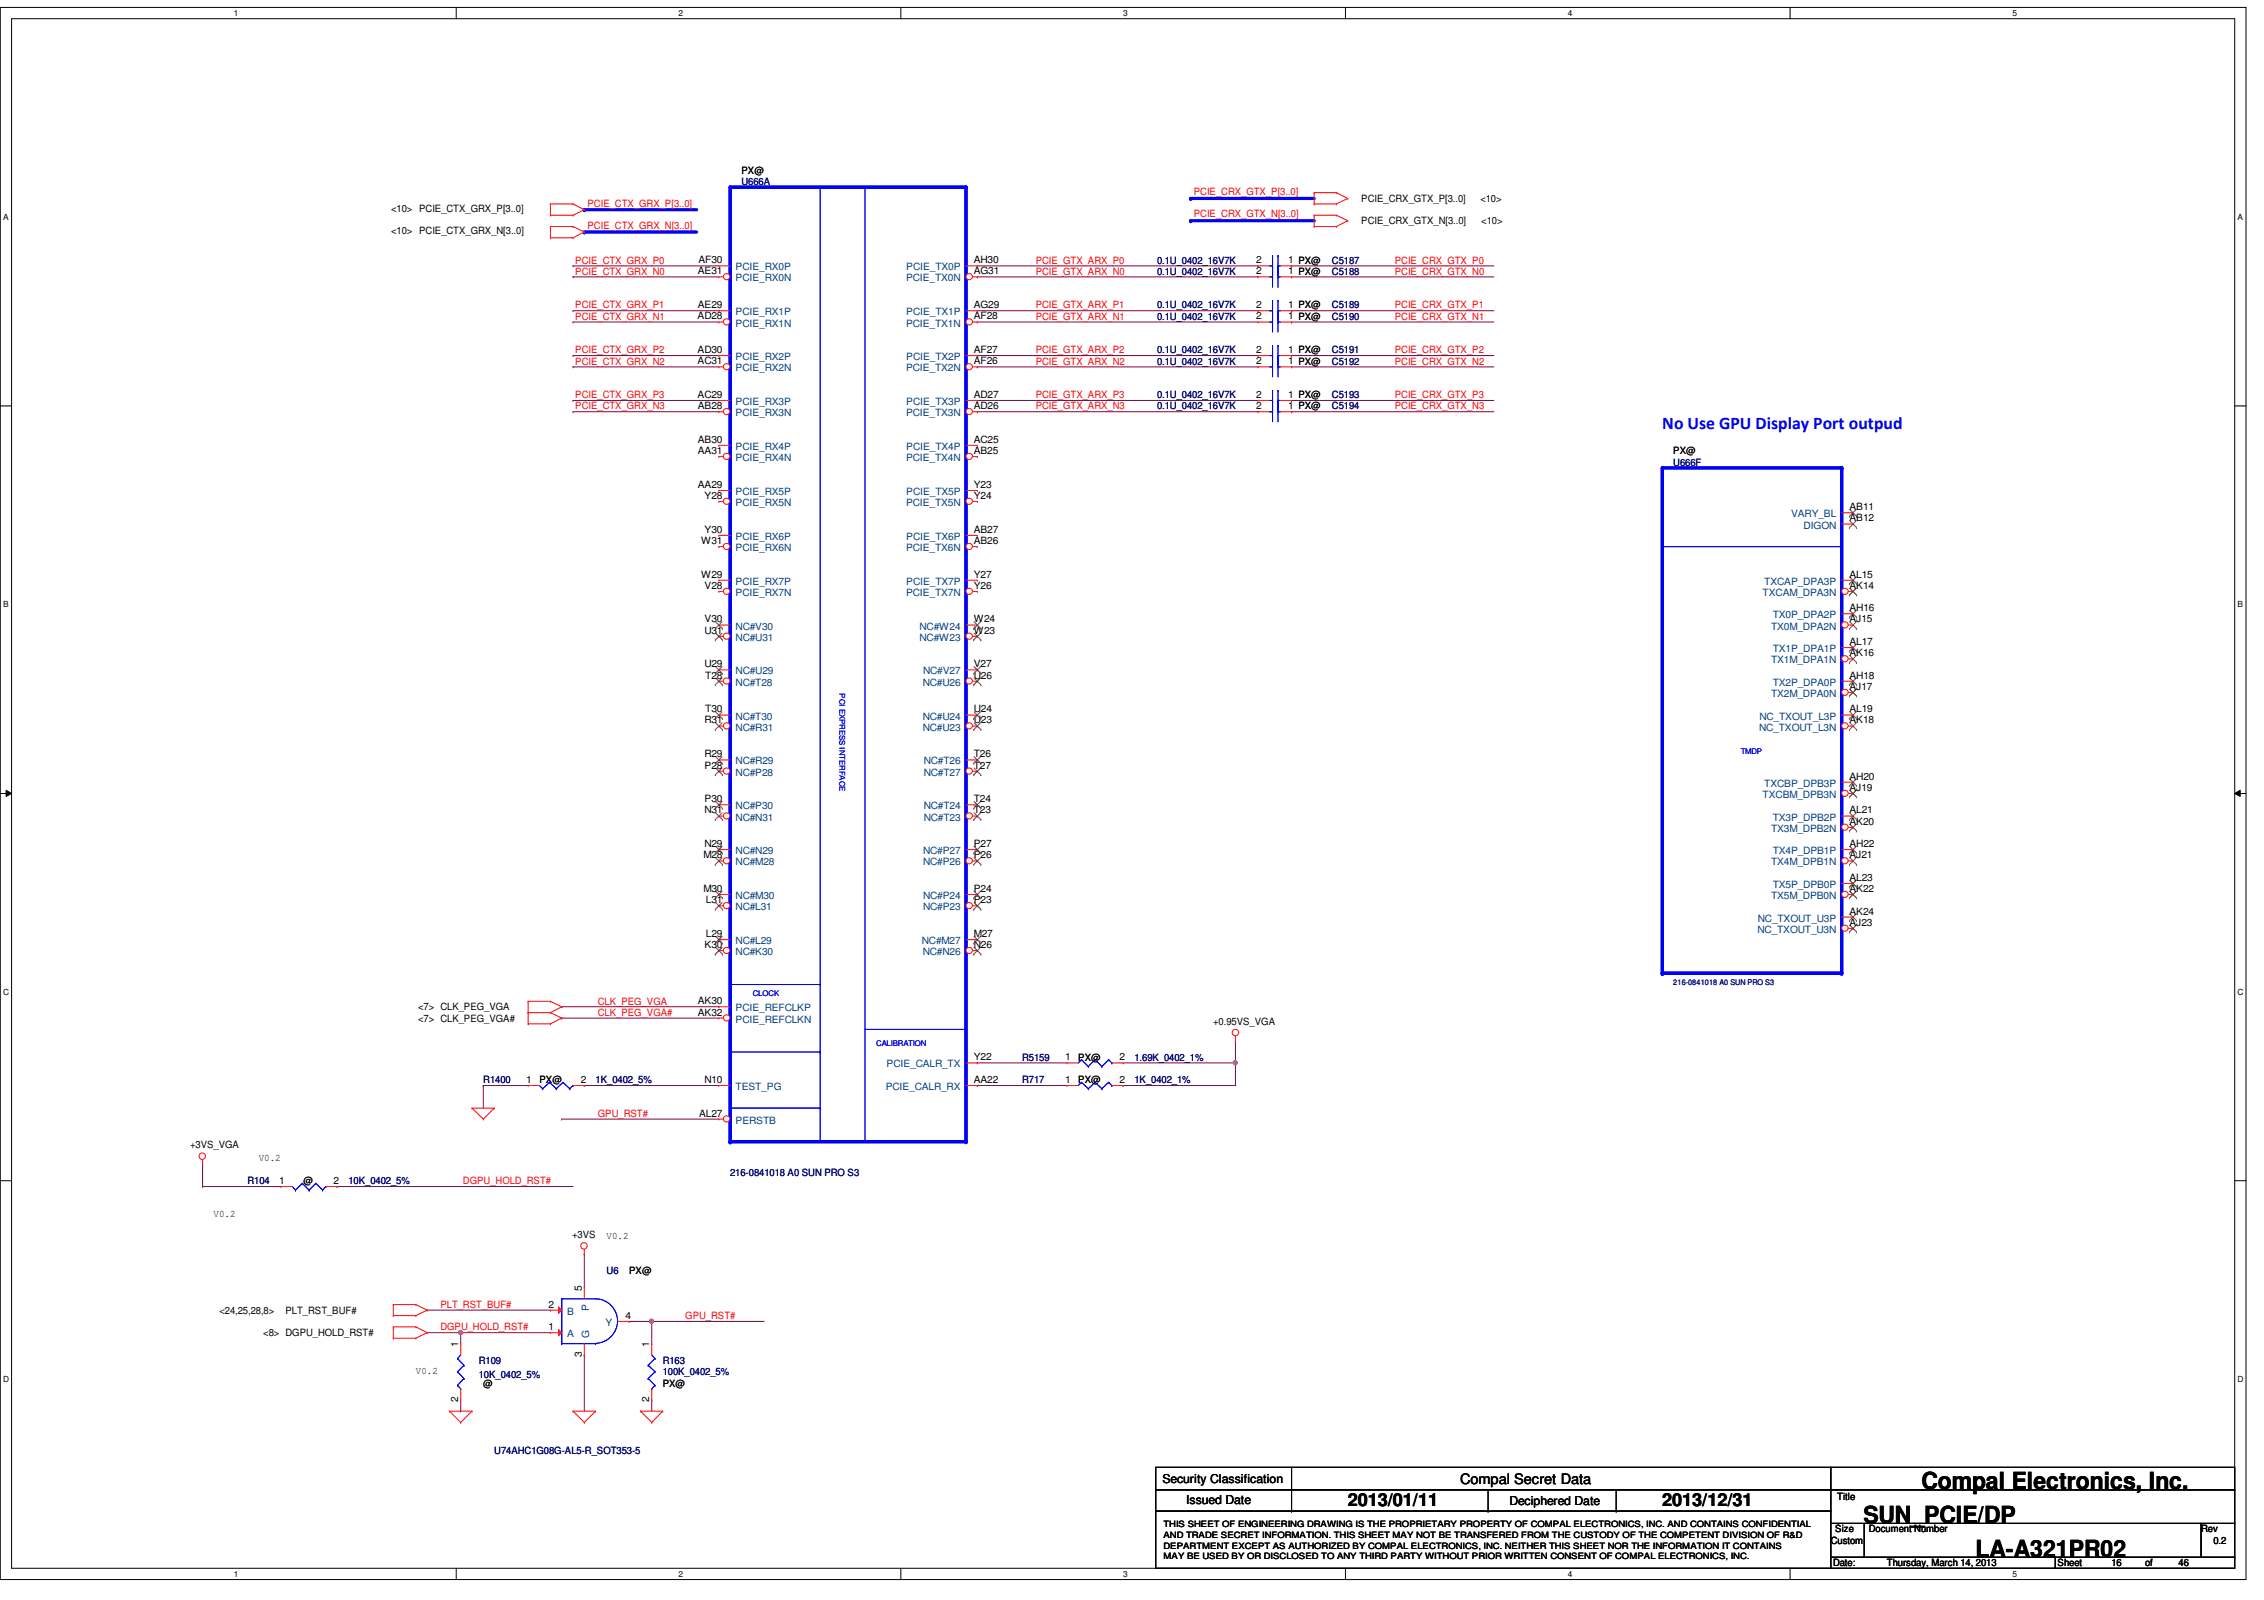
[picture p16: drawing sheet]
<svg xmlns="http://www.w3.org/2000/svg" width="297mm" height="210mm" viewBox="0 0 297 210" stroke-linecap="round" stroke-linejoin="round" font-family="sans-serif">
<defs><g id="words">
<g font-size="3.1">
<text x="252.1" y="195.4">Compal Electronics, Inc.</text>
<text x="244.5" y="199.8">SUN_PCIE/DP</text>
<text x="259.2" y="204.2">LA-A321PR02</text>
</g>
<text font-size="2.3" fill="#00f" x="218.1" y="56.2">No Use GPU Display Port outpud</text>
<g font-size="2.3">
<text x="176.8" y="197.6">2013/01/11</text>
<text x="218.1" y="197.6">2013/12/31</text>
</g>
<text font-size="1.9" x="191.6" y="194.6">Compal Secret Data</text>
<g font-size="1.6">
<text x="152.5" y="194.5">Security Classification</text>
<text x="155.6" y="197.3">Issued Date</text>
<text x="198" y="197.5">Deciphered Date</text>
</g>
<g font-size="1.3">
<text x="97.3" y="22.8">PX@</text>
<text x="51.3" y="27.8">&lt;10&gt; PCIE_CTX_GRX_P[3..0]</text>
<text x="178.6" y="26.5">PCIE_CRX_GTX_P[3..0]</text>
<text x="178.6" y="29.4">PCIE_CRX_GTX_N[3..0]</text>
<text x="194.2" y="26.5">&lt;10&gt;</text>
<text x="194.3" y="29.4">&lt;10&gt;</text>
<text x="51.3" y="30.7">&lt;10&gt; PCIE_CTX_GRX_N[3..0]</text>
<text x="91.6" y="36">AE31</text>
<text x="91.6" y="34.5">AF30</text>
<text x="127.8" y="36">AG31</text>
<text x="127.8" y="34.5">AH30</text>
<text x="164.8" y="34.5">2</text>
<text x="164.8" y="36">2</text>
<text x="169" y="34.5">1 PX@</text>
<text x="169" y="36">1 PX@</text>
<text x="91.5" y="41.9">AD28</text>
<text x="91.6" y="40.4">AE29</text>
<text x="127.8" y="41.9">AF28</text>
<text x="127.8" y="40.4">AG29</text>
<text x="164.8" y="41.9">2</text>
<text x="164.8" y="40.4">2</text>
<text x="169" y="41.9">1 PX@</text>
<text x="169" y="40.4">1 PX@</text>
<text x="91.5" y="47.8">AC31</text>
<text x="91.5" y="46.3">AD30</text>
<text x="127.8" y="47.8">AF26</text>
<text x="127.8" y="46.3">AF27</text>
<text x="164.8" y="46.3">2</text>
<text x="164.8" y="47.8">2</text>
<text x="169" y="46.3">1 PX@</text>
<text x="169" y="47.8">1 PX@</text>
<text x="91.5" y="52.2">AC29</text>
<text x="91.6" y="53.7">AB28</text>
<text x="127.8" y="53.7">AD26</text>
<text x="127.8" y="52.2">AD27</text>
<text x="164.8" y="53.7">2</text>
<text x="164.8" y="52.2">2</text>
<text x="169" y="53.7">1 PX@</text>
<text x="169" y="52.2">1 PX@</text>
<text x="91.6" y="59.6">AA31</text>
<text x="91.6" y="58.1">AB30</text>
<text x="127.8" y="59.6">AB25</text>
<text x="127.8" y="58.1">AC25</text>
<text x="219.5" y="59.6">PX@</text>
<text x="91.6" y="64">AA29</text>
<text x="92.5" y="65.4">Y28</text>
<text x="127.8" y="65.4">Y24</text>
<text x="127.8" y="64">Y23</text>
<text x="92" y="71.4">W31</text>
<text x="92.5" y="69.9">Y30</text>
<text x="127.8" y="71.4">AB26</text>
<text x="127.8" y="69.9">AB27</text>
<text x="242.7" y="68.4">AB12</text>
<text x="242.7" y="66.9">AB11</text>
<text x="92" y="75.8">W29</text>
<text x="92.5" y="77.3">V28</text>
<text x="127.8" y="77.3">Y26</text>
<text x="127.8" y="75.8">Y27</text>
<text x="242.7" y="77.3">AK14</text>
<text x="242.7" y="75.8">AL15</text>
<text x="92.4" y="83.1">U31</text>
<text x="92.5" y="81.7">V30</text>
<text x="127.8" y="83.1">W23</text>
<text x="127.8" y="81.7">W24</text>
<text x="242.7" y="81.7">AJ15</text>
<text x="242.7" y="80.2">AH16</text>
<text x="92.4" y="87.5">U29</text>
<text x="92.5" y="89">T28</text>
<text x="127.8" y="89">U26</text>
<text x="127.8" y="87.5">V27</text>
<text x="242.7" y="86.1">AK16</text>
<text x="242.7" y="84.6">AL17</text>
<text x="242.7" y="89">AH18</text>
<text x="92.4" y="94.9">R31</text>
<text x="92.5" y="93.5">T30</text>
<text x="127.8" y="94.9">U23</text>
<text x="127.8" y="93.5">U24</text>
<text x="242.7" y="90.5">AJ17</text>
<text x="242.7" y="94.9">AK18</text>
<text x="242.7" y="93.5">AL19</text>
<text x="92.4" y="99.4">R29</text>
<text x="92.5" y="100.8">P28</text>
<text x="127.8" y="100.8">T27</text>
<text x="127.8" y="99.4">T26</text>
<text x="92.4" y="106.7">N31</text>
<text x="92.5" y="105.2">P30</text>
<text x="127.8" y="106.7">T23</text>
<text x="127.8" y="105.2">T24</text>
<text x="242.7" y="103.8">AJ19</text>
<text x="242.7" y="102.3">AH20</text>
<text x="242.7" y="106.7">AL21</text>
<text x="92.3" y="112.6">M28</text>
<text x="92.4" y="111.1">N29</text>
<text x="127.8" y="112.6">P26</text>
<text x="127.8" y="111.1">P27</text>
<text x="242.7" y="108.2">AK20</text>
<text x="242.7" y="112.6">AJ21</text>
<text x="242.7" y="111.1">AH22</text>
<text x="92.3" y="117">M30</text>
<text x="92.6" y="118.5">L31</text>
<text x="127.8" y="118.5">P23</text>
<text x="127.8" y="117">P24</text>
<text x="242.7" y="117">AK22</text>
<text x="242.7" y="115.6">AL23</text>
<text x="242.7" y="120">AK24</text>
<text x="92.5" y="124.4">K30</text>
<text x="92.6" y="122.9">L29</text>
<text x="127.8" y="124.4">N26</text>
<text x="127.8" y="122.9">M27</text>
<text x="242.7" y="121.5">AJ23</text>
<text x="91.6" y="131.7">AK30</text>
<text x="54.9" y="132.5">&lt;7&gt; CLK_PEG_VGA</text>
<text x="54.9" y="134">&lt;7&gt; CLK_PEG_VGA#</text>
<text x="91.6" y="133.2">AK32</text>
<text x="159.2" y="134.5">+0.95VS_VGA</text>
<text x="69" y="142.1">1</text>
<text x="70.8" y="142.1">PX@</text>
<text x="76.2" y="142.1">2</text>
<text x="92.4" y="142.1">N10</text>
<text x="127.8" y="142.1">AA22</text>
<text x="127.8" y="139.1">Y22</text>
<text x="139.7" y="142.1">1</text>
<text x="139.7" y="139.1">1</text>
<text x="141.5" y="142.1">PX@</text>
<text x="141.5" y="139.2">PX@</text>
<text x="146.9" y="142.1">2</text>
<text x="146.9" y="139.1">2</text>
<text x="91.7" y="146.5">AL27</text>
<text x="24.9" y="150.7">+3VS_VGA</text>
<text x="33.9" y="152.3">V0.2</text>
<text x="36.6" y="155.3">1</text>
<text x="39.8" y="155.4">@</text>
<text x="43.8" y="155.3">2</text>
<text x="28" y="159.7">V0.2</text>
<text x="75.1" y="162.4">+3VS</text>
<text x="79.6" y="162.6">V0.2</text>
<text x="82.5" y="167.2">PX@</text>
<text x="28.8" y="172.3">&lt;24,25,28,8&gt;</text>
<text x="37.5" y="172.3">PLT_RST_BUF#</text>
<text x="72" y="171.5">2</text>
<text x="76.3" y="169.4" transform="rotate(-90 76.3 169.4)">5</text>
<text x="82.1" y="173">4</text>
<text x="34.5" y="175.3">&lt;8&gt; DGPU_HOLD_RST#</text>
<text x="60.1" y="176.7" transform="rotate(-90 60.1 176.7)">1</text>
<text x="72" y="174.5">1</text>
<text x="76.3" y="178.1" transform="rotate(-90 76.3 178.1)">3</text>
<text x="85.2" y="176.7" transform="rotate(-90 85.2 176.7)">1</text>
<text x="54.6" y="180.3">V0.2</text>
<text x="60.1" y="184" transform="rotate(-90 60.1 184)">2</text>
<text x="63.4" y="181.9">@</text>
<text x="85.2" y="184" transform="rotate(-90 85.2 184)">2</text>
<text x="86.9" y="181.9">PX@</text>
<text x="241" y="196.8">Title</text>
<text x="240.2" y="202.5">Custom</text>
<text x="240.8" y="201">Size</text>
<text x="245.2" y="201">Document Number</text>
<text x="288.8" y="201">Rev</text>
<text x="290.4" y="202.5">0.2</text>
<text x="240.5" y="205.5">Date:</text>
<text x="247.6" y="205.5">Thursday, March 14, 2013</text>
<text x="270" y="205.5">Sheet</text>
<text x="277" y="205.5">16</text>
<text x="281.4" y="205.5">of</text>
<text x="285.8" y="205.5">46</text>
</g>
<g font-size="1.3" fill="#f00">
<text x="77.1" y="27.1">PCIE_CTX_GRX_P[3..0]</text>
<text x="156.6" y="25.6">PCIE_CRX_GTX_P[3..0]</text>
<text x="156.6" y="28.5">PCIE_CRX_GTX_N[3..0]</text>
<text x="75.5" y="34.6">PCIE_CTX_GRX_P0</text>
<text x="77.1" y="30">PCIE_CTX_GRX_N[3..0]</text>
<text x="135.9" y="34.6">PCIE_GTX_ARX_P0</text>
<text x="183" y="34.6">PCIE_CRX_GTX_P0</text>
<text x="75.5" y="36">PCIE_CTX_GRX_N0</text>
<text x="75.5" y="42">PCIE_CTX_GRX_N1</text>
<text x="75.5" y="40.5">PCIE_CTX_GRX_P1</text>
<text x="135.9" y="42">PCIE_GTX_ARX_N1</text>
<text x="135.9" y="40.5">PCIE_GTX_ARX_P1</text>
<text x="135.9" y="36">PCIE_GTX_ARX_N0</text>
<text x="183" y="42">PCIE_CRX_GTX_N1</text>
<text x="183" y="40.5">PCIE_CRX_GTX_P1</text>
<text x="183" y="36">PCIE_CRX_GTX_N0</text>
<text x="75.5" y="46.4">PCIE_CTX_GRX_P2</text>
<text x="75.5" y="47.8">PCIE_CTX_GRX_N2</text>
<text x="135.9" y="47.8">PCIE_GTX_ARX_N2</text>
<text x="135.9" y="46.4">PCIE_GTX_ARX_P2</text>
<text x="183" y="46.4">PCIE_CRX_GTX_P2</text>
<text x="183" y="47.8">PCIE_CRX_GTX_N2</text>
<text x="75.5" y="52.2">PCIE_CTX_GRX_P3</text>
<text x="75.5" y="53.7">PCIE_CTX_GRX_N3</text>
<text x="135.9" y="53.7">PCIE_GTX_ARX_N3</text>
<text x="135.9" y="52.2">PCIE_GTX_ARX_P3</text>
<text x="183" y="53.7">PCIE_CRX_GTX_N3</text>
<text x="183" y="52.2">PCIE_CRX_GTX_P3</text>
<text x="78.4" y="131.8">CLK_PEG_VGA</text>
<text x="78.4" y="133.3">CLK_PEG_VGA#</text>
<text x="78.4" y="146.5">GPU_RST#</text>
<text x="60.7" y="155.4">DGPU_HOLD_RST#</text>
<text x="57.8" y="171.6">PLT_RST_BUF#</text>
<text x="89.9" y="173.1">GPU_RST#</text>
<text x="57.8" y="174.5">DGPU_HOLD_RST#</text>
</g>
<g font-size="1.3" fill="#000080">
<text x="97.3" y="24.3">U666A</text>
<text x="151.8" y="34.6">0.1U_0402_16V7K</text>
<text x="174.7" y="34.6">C5187</text>
<text x="151.8" y="42">0.1U_0402_16V7K</text>
<text x="151.8" y="36.1">0.1U_0402_16V7K</text>
<text x="151.8" y="40.5">0.1U_0402_16V7K</text>
<text x="174.7" y="42">C5190</text>
<text x="174.7" y="36.1">C5188</text>
<text x="174.7" y="40.5">C5189</text>
<text x="151.8" y="46.4">0.1U_0402_16V7K</text>
<text x="151.8" y="47.8">0.1U_0402_16V7K</text>
<text x="174.7" y="46.4">C5191</text>
<text x="174.7" y="47.8">C5192</text>
<text x="151.8" y="53.7">0.1U_0402_16V7K</text>
<text x="151.8" y="52.2">0.1U_0402_16V7K</text>
<text x="174.7" y="53.7">C5194</text>
<text x="174.7" y="52.2">C5193</text>
<text x="219.5" y="61.1">U666F</text>
<text x="63.4" y="142.1">R1400</text>
<text x="78.1" y="142.1">1K_0402_5%</text>
<text x="134.1" y="142.1">R717</text>
<text x="134.1" y="139.2">R5159</text>
<text x="148.8" y="142.1">1K_0402_1%</text>
<text x="148.8" y="139.2">1.69K_0402_1%</text>
<text x="32.5" y="155.4">R104</text>
<text x="45.7" y="155.4">10K_0402_5%</text>
<text x="95.8" y="154.2">216-0841018 A0 SUN PRO S3</text>
<text x="79.6" y="167.2">U6</text>
<text x="62.8" y="178.9">R109</text>
<text x="86.9" y="178.9">R163</text>
<text x="62.8" y="180.7">10K_0402_5%</text>
<text x="86.9" y="180.4">100K_0402_5%</text>
<text x="64.9" y="190.8">U74AHC1G08G-AL5-R_SOT353-5</text>
</g>
<g font-size="1.3" fill="#004080">
<text x="96.5" y="35.5">PCIE_RX0P</text>
<text x="118.9" y="35.5">PCIE_TX0P</text>
<text x="96.5" y="36.9">PCIE_RX0N</text>
<text x="96.5" y="41.4">PCIE_RX1P</text>
<text x="118.9" y="36.9">PCIE_TX0N</text>
<text x="118.9" y="41.4">PCIE_TX1P</text>
<text x="96.5" y="42.8">PCIE_RX1N</text>
<text x="96.5" y="47.2">PCIE_RX2P</text>
<text x="118.9" y="42.8">PCIE_TX1N</text>
<text x="118.9" y="47.2">PCIE_TX2P</text>
<text x="96.5" y="48.7">PCIE_RX2N</text>
<text x="96.5" y="53.1">PCIE_RX3P</text>
<text x="118.9" y="48.7">PCIE_TX2N</text>
<text x="118.9" y="53.1">PCIE_TX3P</text>
<text x="96.5" y="54.6">PCIE_RX3N</text>
<text x="96.5" y="59">PCIE_RX4P</text>
<text x="118.9" y="54.6">PCIE_TX3N</text>
<text x="118.9" y="59">PCIE_TX4P</text>
<text x="96.5" y="60.5">PCIE_RX4N</text>
<text x="96.5" y="64.9">PCIE_RX5P</text>
<text x="118.9" y="60.5">PCIE_TX4N</text>
<text x="118.9" y="64.9">PCIE_TX5P</text>
<text x="96.5" y="66.4">PCIE_RX5N</text>
<text x="96.5" y="70.8">PCIE_RX6P</text>
<text x="118.9" y="66.4">PCIE_TX5N</text>
<text x="118.9" y="70.8">PCIE_TX6P</text>
<text x="235" y="67.9">VARY_BL</text>
<text x="236.6" y="69.3">DIGON</text>
<text x="96.5" y="72.3">PCIE_RX6N</text>
<text x="96.5" y="76.7">PCIE_RX7P</text>
<text x="118.9" y="72.3">PCIE_TX6N</text>
<text x="118.9" y="76.7">PCIE_TX7P</text>
<text x="231.5" y="76.7">TXCAP_DPA3P</text>
<text x="96.5" y="78.2">PCIE_RX7N</text>
<text x="96.5" y="82.6">NC#V30</text>
<text x="118.9" y="78.2">PCIE_TX7N</text>
<text x="120.6" y="82.6">NC#W24</text>
<text x="231.3" y="78.2">TXCAM_DPA3N</text>
<text x="232.4" y="82.6">TX0M_DPA2N</text>
<text x="232.6" y="81.1">TX0P_DPA2P</text>
<text x="96.5" y="84.1">NC#U31</text>
<text x="96.5" y="90">NC#T28</text>
<text x="96.5" y="88.5">NC#U29</text>
<text x="120.6" y="84.1">NC#W23</text>
<text x="121.1" y="90">NC#U26</text>
<text x="121.1" y="88.5">NC#V27</text>
<text x="232.4" y="87">TX1M_DPA1N</text>
<text x="232.6" y="85.6">TX1P_DPA1P</text>
<text x="232.6" y="90">TX2P_DPA0P</text>
<text x="96.5" y="95.8">NC#R31</text>
<text x="96.5" y="94.4">NC#T30</text>
<text x="121.1" y="95.8">NC#U23</text>
<text x="121.1" y="94.4">NC#U24</text>
<text x="230.8" y="95.8">NC_TXOUT_L3N</text>
<text x="230.8" y="94.4">NC_TXOUT_L3P</text>
<text x="232.4" y="91.4">TX2M_DPA0N</text>
<text x="96.5" y="101.8">NC#P28</text>
<text x="96.5" y="100.3">NC#R29</text>
<text x="121.2" y="101.8">NC#T27</text>
<text x="121.2" y="100.3">NC#T26</text>
<text x="96.5" y="107.7">NC#N31</text>
<text x="96.5" y="106.2">NC#P30</text>
<text x="121.2" y="107.7">NC#T23</text>
<text x="121.2" y="106.2">NC#T24</text>
<text x="231.3" y="104.7">TXCBM_DPB3N</text>
<text x="231.5" y="103.2">TXCBP_DPB3P</text>
<text x="232.6" y="107.7">TX3P_DPB2P</text>
<text x="96.5" y="113.5">NC#M28</text>
<text x="96.5" y="112.1">NC#N29</text>
<text x="121.1" y="113.5">NC#P26</text>
<text x="121.1" y="112.1">NC#P27</text>
<text x="232.4" y="109.1">TX3M_DPB2N</text>
<text x="232.4" y="113.5">TX4M_DPB1N</text>
<text x="232.6" y="112.1">TX4P_DPB1P</text>
<text x="96.5" y="119.4">NC#L31</text>
<text x="96.5" y="117.9">NC#M30</text>
<text x="121.1" y="119.4">NC#P23</text>
<text x="121.1" y="117.9">NC#P24</text>
<text x="232.4" y="117.9">TX5M_DPB0N</text>
<text x="232.6" y="116.5">TX5P_DPB0P</text>
<text x="96.5" y="125.3">NC#K30</text>
<text x="96.5" y="123.9">NC#L29</text>
<text x="120.9" y="123.9">NC#M27</text>
<text x="121.1" y="125.3">NC#N26</text>
<text x="230.6" y="122.4">NC_TXOUT_U3N</text>
<text x="230.6" y="120.9">NC_TXOUT_U3P</text>
<text x="96.5" y="134.2">PCIE_REFCLKN</text>
<text x="96.5" y="132.7">PCIE_REFCLKP</text>
<text x="96.5" y="143">TEST_PG</text>
<text x="116.2" y="143">PCIE_CALR_RX</text>
<text x="116.3" y="140">PCIE_CALR_TX</text>
<text x="96.5" y="147.4">PERSTB</text>
<text x="74.4" y="172.5">B</text>
<text x="77.3" y="172" transform="rotate(-90 77.3 172)">P</text>
<text x="79.5" y="173.9">Y</text>
<text x="74.4" y="175.4">A</text>
<text x="77.3" y="175.6" transform="rotate(-90 77.3 175.6)">G</text>
</g>
<g font-size="1.1">
<text x="30.7" y="2.1">1</text>
<text x="89" y="2.1">2</text>
<text x="147.4" y="2.1">3</text>
<text x="205.7" y="2.1">4</text>
<text x="264" y="2.1">5</text>
<text x=".4" y="28.8">A</text>
<text x="293.6" y="28.8">A</text>
<text x=".4" y="79.6">B</text>
<text x="293.6" y="79.6">B</text>
<text x=".4" y="130.5">C</text>
<text x="293.6" y="130.5">C</text>
<text x=".4" y="181.3">D</text>
<text x="293.6" y="181.3">D</text>
<text x="152.7" y="203.2">DEPARTMENT EXCEPT AS AUTHORIZED BY COMPAL ELECTRONICS, INC. NEITHER THIS SHEET NOR THE INFORMATION IT CONTAINS</text>
<text x="152.7" y="201.8">AND TRADE SECRET INFORMATION. THIS SHEET MAY NOT BE TRANSFERED FROM THE CUSTODY OF THE COMPETENT DIVISION OF R&amp;D</text>
<text x="152.7" y="200.4">THIS SHEET OF ENGINEERING DRAWING IS THE PROPRIETARY PROPERTY OF COMPAL ELECTRONICS, INC. AND CONTAINS CONFIDENTIAL</text>
<text x="30.7" y="206.9">1</text>
<text x="89" y="206.9">2</text>
<text x="147.4" y="206.9">3</text>
<text x="152.6" y="204.6">MAY BE USED BY OR DISCLOSED TO ANY THIRD PARTY WITHOUT PRIOR WRITTEN CONSENT OF COMPAL ELECTRONICS, INC.</text>
<text x="205.7" y="206.9">4</text>
<text x="264" y="206.9">5</text>
</g>
<g font-size="1" fill="#00f">
<text x="110.1" y="91" transform="rotate(90 110.1 91)">PCI EXPRESS INTERFACE</text>
<text x="228.4" y="99">TMDP</text>
<text x="98.8" y="130.6">CLOCK</text>
<text x="115" y="137.2">CALIBRATION</text>
</g>
<text font-size="1" fill="#000080" x="219.5" y="129.3">216-0841018 A0 SUN PRO S3</text>
</g></defs>
<path d="M0 1h294.7v206.2h-294.7zM1.5 2.5h291.7v203.2h-291.7z" fill="none" stroke="#000" stroke-width=".13"/>
<g fill="#fff">
<path d="M30.7 1.1h.6v1.2h-.6z"/>
<path d="M30.7 205.9h.6v1.2h-.6z"/>
</g>
<path d="M59.9 1v1.5M59.9 205.7v1.5" fill="none" stroke="#000" stroke-width=".13"/>
<g fill="#fff">
<path d="M89 1.1h.6v1.2h-.6z"/>
<path d="M89 205.9h.6v1.2h-.6z"/>
</g>
<path d="M118.2 1v1.5M118.2 205.7v1.5" fill="none" stroke="#000" stroke-width=".13"/>
<g fill="#fff">
<path d="M147.4 1.1h.6v1.2h-.6z"/>
<path d="M147.4 205.9h.6v1.2h-.6z"/>
</g>
<path d="M176.5 1v1.5M176.5 205.7v1.5" fill="none" stroke="#000" stroke-width=".13"/>
<g fill="#fff">
<path d="M205.7 1.1h.6v1.2h-.6z"/>
<path d="M205.7 205.9h.6v1.2h-.6z"/>
</g>
<path d="M234.9 1v1.5M234.9 205.7v1.5" fill="none" stroke="#000" stroke-width=".13"/>
<g fill="#fff">
<path d="M264 1.1h.6v1.2h-.6z"/>
<path d="M264 205.9h.6v1.2h-.6z"/>
<path d="M.4 27.9h.7v1.1h-.7z"/>
<path d="M293.6 27.9h.7v1.1h-.7z"/>
<path d="M.4 78.7h.7v1.1h-.7z"/>
<path d="M293.6 78.7h.7v1.1h-.7z"/>
</g>
<path d="M0 53.3h1.5M293.2 53.3h1.5" fill="none" stroke="#000" stroke-width=".13"/>
<g fill="#fff">
<path d="M.4 129.5h.8v1.2h-.8z"/>
<path d="M293.6 129.5h.7v1.2h-.7z"/>
</g>
<path d="M0 104.1h1.5M.8 103.7l.7 .4-.7 .4zM293.2 104.1l.7-.4v.8zM293.2 104.1h1.5" fill="none" stroke="#000" stroke-width=".13"/>
<path d="M.8 103.7l.7 .4-.7 .4zM293.2 104.1l.7-.4v.8z" fill="#000"/>
<g fill="#fff">
<path d="M.4 180.3h.8v1.2h-.8z"/>
<path d="M293.6 180.3h.7v1.2h-.7z"/>
</g>
<path d="M0 154.9h1.5M293.2 154.9h1.5" fill="none" stroke="#000" stroke-width=".13"/>
<g fill="none" stroke="#800040" stroke-width=".13">
<path d="M73.7 132.1h.1M73.7 133.6h.1M73.7 132.1h20.6M73.7 133.6h20.6M128.2 139.4h.1M128.2 139.4h11.8M147.4 139.4h14.7M162.1 139.4h.1M162.1 139.4v3h-14.7M63.4 142.4h.1M63.4 142.4h5.9M63.4 142.4v3"/>
<path d="M73.7 146.8h.1M73.7 146.8h20.6M76.7 142.4h.1M76.7 142.4h17.6M128.2 142.4h.1M128.2 142.4h11.8M147.4 142.4h.1"/>
</g>
<circle cx="162.1" cy="139.4" r=".29" fill="#f0f"/>
<circle cx="162.1" cy="139.4" r=".29" fill="none" stroke="#f0f" stroke-width=".13"/>
<path d="M162.1 136.5h.1M162.1 136.5v2.9M76.7 164.5h.1M76.7 177.8h.1M76.7 164.5v4.4M76.7 177.8v7.3M82.5 173.4h.1M82.5 173.4h3M85.5 173.4h.1M85.5 173.4v2.9" fill="none" stroke="#800040" stroke-width=".13"/>
<circle cx="85.5" cy="173.3" r=".29" fill="#f0f"/>
<circle cx="85.5" cy="173.3" r=".29" fill="none" stroke="#f0f" stroke-width=".13"/>
<g fill="none" stroke="#800040" stroke-width=".13">
<path d="M128.2 36.3h.1M128.2 34.9h.1M128.2 36.3h36.9M128.2 34.9h36.9M128.2 42.2h.1M128.2 40.8h.1M128.2 54h.1M128.2 52.5h.1M128.2 48.1h.1M128.2 46.7h.1M128.2 42.2h36.9M128.2 40.8h36.9"/>
<path d="M128.2 54h36.9M128.2 52.5h36.9M128.2 48.1h36.9M128.2 46.7h36.9M85.5 173.4h.1M85.5 173.4h14.7M85.5 183.6h.1M85.5 183.6v1.5"/>
</g>
<path d="M76.7 27.5h14.7" fill="none" stroke="#00f" stroke-width=".42"/>
<circle cx="76.7" cy="27.5" r=".21" fill="#00f"/>
<path d="M75.2 36.3h.1M75.2 36.3h19.1" fill="none" stroke="#800040" stroke-width=".13"/>
<path d="M76.7 30.4h14.7" fill="none" stroke="#00f" stroke-width=".42"/>
<circle cx="76.7" cy="30.4" r=".21" fill="#00f"/>
<g fill="none" stroke="#800040" stroke-width=".13">
<path d="M75.2 34.9h.1M75.2 34.9h19.1M75.2 42.2h.1M75.2 46.7h.1M75.2 52.5h.1M75.2 54h.1M75.2 40.8h.1M75.2 48.1h.1M75.2 42.2h19.1M75.2 46.7h19.1M75.2 52.5h19.1M75.2 54h19.1"/>
<path d="M75.2 40.8h19.1M75.2 48.1h19.1"/>
</g>
<path d="M156.2 26h16.2" fill="none" stroke="#00f" stroke-width=".42"/>
<circle cx="156.2" cy="26" r=".21" fill="#00f"/>
<path d="M156.2 29h16.2" fill="none" stroke="#00f" stroke-width=".42"/>
<circle cx="156.2" cy="29" r=".21" fill="#00f"/>
<g fill="none" stroke="#800040" stroke-width=".13">
<path d="M169.5 34.9h.1M169.5 36.3h.1M169.5 34.9h26.5M169.5 36.3h26.5M169.5 42.2h.1M169.5 40.8h.1M169.5 54h.1M169.5 52.5h.1M169.5 46.7h.1M169.5 48.1h.1M169.5 42.2h26.5M169.5 40.8h26.5"/>
<path d="M169.5 54h26.5M169.5 52.5h26.5M169.5 46.7h26.5M169.5 48.1h26.5M56 171.9h.1M56 171.9h16.2M60.4 174.8h.1M60.4 174.8h11.8"/>
</g>
<circle cx="60.4" cy="174.8" r=".29" fill="#f0f"/>
<circle cx="60.4" cy="174.8" r=".29" fill="none" stroke="#f0f" stroke-width=".13"/>
<path d="M26.6 155.7h.1M26.6 152.7h.1M26.6 155.7h10.3M26.6 152.7v3M44.2 155.7h.1M44.2 155.7h31M56 174.8h.1M56 174.8h4.4M60.4 174.8h.1M60.4 174.8v1.5M60.4 185.1h.1M60.4 183.6v1.5" fill="none" stroke="#800040" stroke-width=".13"/>
<g fill="none" stroke="#f00" stroke-width=".13">
<path d="M72.2 28.2h.1M72.2 26.8h.1M72.2 31.2h.1M72.2 29.7h.1M72.2 26.8h3M72.2 28.2h3M72.2 26.8v1.4M72.2 29.7v1.5M72.2 29.7h3M72.2 31.2h3M75.2 26.8h.1M75.2 28.2h.1"/>
<path d="M75.2 29.7h.1M75.2 31.2h.1M75.2 26.8l1.5 .7M75.2 29.7l1.5 .7M76.7 27.5h.1M76.7 30.4h.1M76.7 27.5l-1.5 .7M76.7 30.4l-1.5 .8M165.1 34.9h.1M165.1 36.3h.1M165.1 34.9h1.4M165.1 36.3h1.4"/>
<path d="M168 34.9h1.5M168 36.3h1.5M169.5 34.9h.1M169.5 36.3h.1M172.4 26.8h.1M172.4 25.3h.1M172.4 29.7h.1M172.4 28.2h.1M172.4 26.8h2.9M172.4 28.2h2.9M172.4 29.7h2.9M172.4 25.3h2.9"/>
<path d="M172.4 25.3v1.5M172.4 28.2v1.5M175.3 25.3h.1M175.3 26.8h.1M175.3 28.2h.1M175.3 29.7h.1M175.3 25.3l1.5 .7M175.3 28.2l1.5 .8M176.8 26h.1M176.8 29h.1M176.8 26l-1.5 .8M176.8 29l-1.5 .7"/>
<path d="M165.1 42.2h.1M165.1 46.7h.1M165.1 48.1h.1M165.1 54h.1M165.1 52.5h.1M165.1 42.2h1.4M165.1 46.7h1.4M165.1 48.1h1.4M165.1 54h1.4M165.1 52.5h1.4M168 42.2h1.5M168 46.7h1.5"/>
<path d="M168 48.1h1.5M168 54h1.5M168 52.5h1.5M169.5 42.2h.1M169.5 46.7h.1M169.5 48.1h.1M169.5 54h.1M169.5 52.5h.1M69.3 132.8h.1M69.3 131.4h.1M69.3 134.3h.1M69.3 131.4h2.9"/>
<path d="M69.3 132.8h2.9M69.3 131.4v2.9M69.3 134.3h2.9M72.2 131.4h.1M72.2 132.8h.1M72.2 134.3h.1M72.2 131.4l1.5 .7M72.2 132.8l1.5 .8M73.7 132.1h.1M73.7 133.6h.1M73.7 132.1l-1.5 .7M73.7 133.6l-1.5 .7"/>
<path d="M162.1 136.5h.1M162.1 135.9v.6M26.6 152.7h.1M26.6 152.1v.6M61.9 145.4h.1M61.9 145.4h3M61.9 145.4l1.5 1.4M63.4 146.8h.1M64.9 145.4h.1M64.9 145.4l-1.5 1.4M69.3 142.4h.1M69.3 142.4h1.5"/>
<path d="M75.2 142.4h1.5M76.7 142.4h.1M140 142.4h.1M140 142.4h1.5M145.9 142.4h1.5M147.4 142.4h.1M51.6 171.2h.1M51.6 172.6h.1M51.6 174.1h.1M51.6 175.6h.1M51.6 172.6h3M51.6 171.2h3"/>
<path d="M51.6 171.2v1.4M51.6 174.1v1.5M51.6 175.6h3M51.6 174.1h3M54.6 172.6h.1M54.6 171.2h.1M54.6 175.6h.1M54.6 174.1h.1M54.6 171.2l1.4 .7M54.6 174.1l1.4 .7M56 171.9h.1M56 174.8h.1"/>
<path d="M56 171.9l-1.4 .7M56 174.8l-1.4 .8M60.4 176.3h.1M60.4 176.3v1.5M76.7 164.5h.1M76.7 163.9v.6M85.5 176.3h.1M85.5 176.3v1.5M59 185.1h.1M59 185.1h2.9M59 185.1l1.4 1.5M60.4 186.6h.1"/>
<path d="M60.4 183.6h.1M60.4 182.2v1.4M61.9 185.1h.1M61.9 185.1l-1.5 1.5M75.2 185.1h.1M75.2 185.1h2.9M75.2 185.1l1.5 1.5M76.7 186.6h.1M78.1 185.1h.1M78.1 185.1l-1.4 1.5M84 185.1h.1M84 185.1h2.9"/>
<path d="M84 185.1l1.5 1.5M85.5 186.6h.1M85.5 183.6h.1M85.5 182.2v1.4M86.9 185.1h.1M86.9 185.1l-1.4 1.5"/>
<circle cx="162.1" cy="135.5" r=".43"/>
<circle cx="26.5" cy="151.7" r=".43"/>
<circle cx="76.6" cy="163.4" r=".43"/>
</g>
<g fill="none" stroke="#000" stroke-width=".13">
<path d="M151.6 192.5h88.6v3h-88.6zM151.6 195.5h88.6v2.7h-88.6zM151.6 198.2h88.6v7.5h-88.6zM169.5 195.5h.1M169.5 198.2h.1M169.5 192.5v5.7M195.2 198.2h.1M195.2 195.5v2.7M212 198.2h.1M212 195.5v2.7M240.2 192.5h53v3h-53zM240.2 195.5h53v4.4h-53z"/>
<path d="M240.2 199.9h4.4v4.4h-4.4zM244.6 199.9h44.2v4.4h-44.2zM288.8 199.9h4.4v4.4h-4.4zM240.2 204.3h29.5v1.4h-29.5zM269.7 204.3h23.5v1.4h-23.5z"/>
</g>
<g fill="none" stroke="#00f" stroke-width=".13">
<path d="M166.5 34.9h.5M166.5 36.3h.5M167 33.5h.1M167 34.9h.1M167 35h.1M167 36.3h.1M167 33.5v4.2M167.7 34.9h.1M167.7 33.5h.1M167.7 36.3h.1M167.7 35h.1M167.7 33.5v4.2"/>
<path d="M167.7 34.9h.3M167.7 36.3h.3M166.5 42.2h.5M166.5 46.7h.5M166.5 48.1h.5M166.5 54h.5M166.5 52.5h.5M167 40.9h.1M167 42.2h.1M167 45.3h.1M167 46.7h.1M167 46.8h.1"/>
<path d="M167 48.1h.1M167 52.7h.1M167 54h.1M167 51.2h.1M167 52.5h.1M167 40.9v2.7M167 45.3v4.1M167 51.2v4.1M167.7 42.2h.1M167.7 40.9h.1M167.7 46.7h.1M167.7 45.3h.1"/>
<path d="M167.7 48.1h.1M167.7 46.8h.1M167.7 54h.1M167.7 52.7h.1M167.7 52.5h.1M167.7 51.2h.1M167.7 42.2h.3M167.7 40.9v2.7M167.7 45.3v4.1M167.7 51.2v4.1M167.7 46.7h.3M167.7 48.1h.3"/>
<path d="M167.7 54h.3M167.7 52.5h.3M70.8 142.4l.4 .4M71.2 142.8h.1M72.1 142h.1M72.1 142l-.9 .8M72.1 142l.9 .8M73 142.8h.1M73.9 142h.1M73.9 142l-.9 .8M73.9 142l.9 .8M74.8 142.8h.1"/>
<path d="M75.2 142.4h.1M75.2 142.4l-.4 .4M141.9 142h.1M141.9 142l-.4 .4M141.9 142l.9 .8M142.8 142.8h.1M143.7 142h.1M143.7 142l-.9 .8M143.7 142l.9 .8M144.6 142.8h.1M145.5 142h.1M145.5 142l-.9 .8"/>
<path d="M145.5 142l.4 .4M145.9 142.4h.1M60 178.2h.1M60 180h.1M60 178.2l.9 .9M60 180l.9 .8M60.4 177.8l-.4 .4M60.9 179.1h.1M60.9 179.1l-.9 .9M85 179.1h.1M85 179.1l.9 .9M85.5 177.8l.4 .4"/>
<path d="M85.9 178.2h.1M85.9 180h.1M85.9 178.2l-.9 .9M85.9 180l-.9 .8M60 181.7h.1M60 181.7l.4 .5M60.4 182.2h.1M60.9 180.8h.1M60.9 180.8l-.9 .9M85 180.8h.1M85 180.8l.9 .9M85.5 182.2h.1"/>
<path d="M85.9 181.7h.1M85.9 181.7l-.4 .5"/>
</g>
<path d="M95.8 24.6h30.9" fill="none" stroke="#00f" stroke-width=".42"/>
<circle cx="126.7" cy="24.6" r=".21" fill="#00f"/>
<path d="M126.7 24.6v125.2" fill="none" stroke="#00f" stroke-width=".42"/>
<circle cx="126.7" cy="149.8" r=".21" fill="#00f"/>
<path d="M95.8 149.8h30.9" fill="none" stroke="#00f" stroke-width=".42"/>
<circle cx="95.8" cy="149.8" r=".21" fill="#00f"/>
<path d="M95.8 24.6v125.2" fill="none" stroke="#00f" stroke-width=".42"/>
<circle cx="95.8" cy="149.8" r=".21" fill="#00f"/>
<path d="M107.6 24.6v125.2M113.5 24.6h.1M113.5 24.6v125.2M95.8 129.2h11.8M95.8 138h11.8M107.6 129.2h.1M107.6 138h.1M113.5 135h13.2M126.7 135h.1M95.8 145.4h11.8M107.6 149.8h.1M107.6 145.4h.1" fill="none" stroke="#00f" stroke-width=".13"/>
<path d="M95.8 24.6h30.9" fill="none" stroke="#00f" stroke-width=".42"/>
<circle cx="126.7" cy="24.6" r=".21" fill="#00f"/>
<path d="M126.7 24.6v125.2" fill="none" stroke="#00f" stroke-width=".42"/>
<circle cx="126.7" cy="149.8" r=".21" fill="#00f"/>
<path d="M95.8 149.8h30.9" fill="none" stroke="#00f" stroke-width=".42"/>
<circle cx="95.8" cy="149.8" r=".21" fill="#00f"/>
<path d="M95.8 24.6v125.2" fill="none" stroke="#00f" stroke-width=".42"/>
<circle cx="95.8" cy="149.8" r=".21" fill="#00f"/>
<path d="M107.6 24.6v125.2M113.5 24.6h.1M113.5 24.6v125.2M95.8 129.2h11.8M95.8 138h11.8M107.6 129.2h.1M107.6 138h.1M113.5 135h13.2M126.7 135h.1M95.8 145.4h11.8M107.6 149.8h.1M107.6 145.4h.1" fill="none" stroke="#00f" stroke-width=".13"/>
<path d="M126.7 139.4h1.5M128.2 139.4h.1M94.3 142.4h.1M94.3 142.4h1.5M126.7 142.4h1.5M128.2 142.4h.1" fill="none" stroke="#f00" stroke-width=".13"/>
<circle cx="95.3" cy="133.5" r=".42" fill="#fff"/>
<g fill="none" stroke="#f00" stroke-width=".13">
<path d="M94.3 133.6h.1M94.3 132.1h.1M94.3 133.6h.6M94.3 132.1h1.5"/>
<circle cx="95.3" cy="133.5" r=".42"/>
</g>
<circle cx="95.3" cy="36.3" r=".42" fill="#fff"/>
<g fill="none" stroke="#f00" stroke-width=".13">
<path d="M94.3 36.3h.1M94.3 34.9h.1M94.3 36.3h.6M94.3 34.9h1.5"/>
<circle cx="95.3" cy="36.3" r=".42"/>
</g>
<circle cx="95.3" cy="95.2" r=".42" fill="#fff"/>
<g fill="none" stroke="#f00" stroke-width=".13">
<path d="M94.3 95.2h.1M94.3 93.8h.1M94.3 95.2h.6M94.3 93.8h1.5"/>
<circle cx="95.3" cy="95.2" r=".42"/>
</g>
<path d="M93.8 95.7h.1M93.8 94.3h.1M93.9 94.8l.9 .9M93.9 93.4l.9 .9M94.7 94.8l-.9 .9M94.7 93.4l-.9 .9M94.8 95.7h.1M94.8 94.3h.1" fill="none" stroke="#804000" stroke-width=".13"/>
<circle cx="95.3" cy="101.2" r=".42" fill="#fff"/>
<g fill="none" stroke="#f00" stroke-width=".13">
<path d="M94.3 99.7h.1M94.3 99.7h1.5M94.3 101.2h.1M94.3 101.2h.6"/>
<circle cx="95.3" cy="101.2" r=".42"/>
</g>
<path d="M93.9 99.3l.9 .9M94.7 99.3l-.9 .9M93.8 101.6h.1M93.8 100.2h.1M93.9 100.8l.9 .8M94.7 100.8l-.9 .8M94.8 101.6h.1M94.8 100.2h.1" fill="none" stroke="#804000" stroke-width=".13"/>
<circle cx="95.3" cy="107" r=".42" fill="#fff"/>
<g fill="none" stroke="#f00" stroke-width=".13">
<path d="M94.3 107.1h.1M94.3 105.6h.1M94.3 107.1h.6M94.3 105.6h1.5"/>
<circle cx="95.3" cy="107" r=".42"/>
</g>
<path d="M93.8 107.5h.1M93.8 106h.1M93.9 106.6l.9 .9M93.9 105.2l.9 .8M94.7 106.6l-.9 .9M94.7 105.2l-.9 .8M94.8 107.5h.1M94.8 106h.1" fill="none" stroke="#804000" stroke-width=".13"/>
<circle cx="95.3" cy="112.9" r=".42" fill="#fff"/>
<g fill="none" stroke="#f00" stroke-width=".13">
<path d="M94.3 112.9h.1M94.3 111.5h.1M94.3 112.9h.6M94.3 111.5h1.5"/>
<circle cx="95.3" cy="112.9" r=".42"/>
</g>
<path d="M93.8 113.4h.1M93.8 111.9h.1M93.9 112.5l.9 .9M93.9 111l.9 .9M94.7 112.5l-.9 .9M94.7 111l-.9 .9M94.8 113.4h.1M94.8 111.9h.1" fill="none" stroke="#804000" stroke-width=".13"/>
<circle cx="95.3" cy="118.8" r=".42" fill="#fff"/>
<g fill="none" stroke="#f00" stroke-width=".13">
<path d="M94.3 118.8h.1M94.3 117.3h.1M94.3 118.8h.6M94.3 117.3h1.5"/>
<circle cx="95.3" cy="118.8" r=".42"/>
</g>
<path d="M93.8 119.3h.1M93.8 117.8h.1M93.9 118.4l.9 .9M93.9 116.9l.9 .9M94.7 118.4l-.9 .9M94.7 116.9l-.9 .9M94.8 119.3h.1M94.8 117.8h.1" fill="none" stroke="#804000" stroke-width=".13"/>
<circle cx="95.3" cy="124.7" r=".42" fill="#fff"/>
<g fill="none" stroke="#f00" stroke-width=".13">
<path d="M94.3 124.7h.1M94.3 123.3h.1M94.3 124.7h.6M94.3 123.3h1.5"/>
<circle cx="95.3" cy="124.7" r=".42"/>
</g>
<path d="M93.8 125.2h.1M93.8 123.7h.1M93.9 124.3l.9 .9M93.9 122.9l.9 .8M94.7 124.3l-.9 .9M94.7 122.9l-.9 .8M94.8 125.2h.1M94.8 123.7h.1" fill="none" stroke="#804000" stroke-width=".13"/>
<circle cx="95.3" cy="42.2" r=".42" fill="#fff"/>
<g fill="none" stroke="#f00" stroke-width=".13">
<path d="M94.3 42.2h.1M94.3 40.8h.1M94.3 42.2h.6M94.3 40.8h1.5"/>
<circle cx="95.3" cy="42.2" r=".42"/>
</g>
<circle cx="95.3" cy="48.1" r=".42" fill="#fff"/>
<g fill="none" stroke="#f00" stroke-width=".13">
<path d="M94.3 48.1h.1M94.3 46.7h.1M94.3 48.1h.6M94.3 46.7h1.5"/>
<circle cx="95.3" cy="48.1" r=".42"/>
</g>
<circle cx="95.3" cy="54" r=".42" fill="#fff"/>
<g fill="none" stroke="#f00" stroke-width=".13">
<path d="M94.3 54h.1M94.3 52.5h.1M94.3 54h.6M94.3 52.5h1.5"/>
<circle cx="95.3" cy="54" r=".42"/>
</g>
<circle cx="95.3" cy="59.9" r=".42" fill="#fff"/>
<g fill="none" stroke="#f00" stroke-width=".13">
<path d="M94.3 59.9h.1M94.3 58.4h.1M94.3 59.9h.6M94.3 58.4h1.5"/>
<circle cx="95.3" cy="59.9" r=".42"/>
</g>
<circle cx="95.3" cy="65.8" r=".42" fill="#fff"/>
<g fill="none" stroke="#f00" stroke-width=".13">
<path d="M94.3 65.8h.1M94.3 64.3h.1M94.3 65.8h.6M94.3 64.3h1.5"/>
<circle cx="95.3" cy="65.8" r=".42"/>
</g>
<circle cx="95.3" cy="71.7" r=".42" fill="#fff"/>
<g fill="none" stroke="#f00" stroke-width=".13">
<path d="M94.3 71.7h.1M94.3 70.2h.1M94.3 71.7h.6M94.3 70.2h1.5"/>
<circle cx="95.3" cy="71.7" r=".42"/>
</g>
<circle cx="95.3" cy="77.6" r=".42" fill="#fff"/>
<g fill="none" stroke="#f00" stroke-width=".13">
<path d="M94.3 77.6h.1M94.3 76.1h.1M94.3 77.6h.6M94.3 76.1h1.5"/>
<circle cx="95.3" cy="77.6" r=".42"/>
</g>
<circle cx="95.3" cy="83.5" r=".42" fill="#fff"/>
<g fill="none" stroke="#f00" stroke-width=".13">
<path d="M94.3 83.5h.1M94.3 82h.1M94.3 83.5h.6M94.3 82h1.5"/>
<circle cx="95.3" cy="83.5" r=".42"/>
</g>
<path d="M93.8 83.9h.1M93.8 82.5h.1M93.9 83.1l.9 .8M93.9 81.6l.9 .9M94.7 83.1l-.9 .8M94.7 81.6l-.9 .9M94.8 83.9h.1M94.8 82.5h.1" fill="none" stroke="#804000" stroke-width=".13"/>
<circle cx="95.3" cy="89.3" r=".42" fill="#fff"/>
<g fill="none" stroke="#f00" stroke-width=".13">
<path d="M94.3 89.4h.1M94.3 87.9h.1M94.3 89.4h.6M94.3 87.9h1.5"/>
<circle cx="95.3" cy="89.3" r=".42"/>
</g>
<path d="M93.8 89.8h.1M93.8 88.3h.1M93.9 88.9l.9 .9M93.9 87.5l.9 .8M94.7 88.9l-.9 .9M94.7 87.5l-.9 .8M94.8 89.8h.1M94.8 88.3h.1" fill="none" stroke="#804000" stroke-width=".13"/>
<circle cx="95.3" cy="146.8" r=".42" fill="#fff"/>
<g fill="none" stroke="#f00" stroke-width=".13">
<path d="M94.3 146.8h.1M94.3 146.8h.6"/>
<circle cx="95.3" cy="146.8" r=".42"/>
</g>
<circle cx="127.2" cy="36.3" r=".42" fill="#fff"/>
<g fill="none" stroke="#f00" stroke-width=".13">
<path d="M126.7 34.9h1.5M127.6 36.3h.6M128.2 36.3h.1M128.2 34.9h.1"/>
<circle cx="127.2" cy="36.3" r=".42"/>
</g>
<circle cx="127.2" cy="95.2" r=".42" fill="#fff"/>
<g fill="none" stroke="#f00" stroke-width=".13">
<path d="M126.7 93.8h1.5M127.6 95.2h.6M128.2 95.2h.1M128.2 93.8h.1"/>
<circle cx="127.2" cy="95.2" r=".42"/>
</g>
<path d="M127.8 95.7h.1M127.8 94.3h.1M127.8 94.8l.9 .9M127.8 93.4l.9 .9M128.6 94.8l-.8 .9M128.6 93.4l-.8 .9M128.7 95.7h.1M128.7 94.3h.1" fill="none" stroke="#804000" stroke-width=".13"/>
<circle cx="127.2" cy="101.2" r=".42" fill="#fff"/>
<g fill="none" stroke="#f00" stroke-width=".13">
<path d="M126.7 99.7h1.5M128.2 99.7h.1M127.6 101.2h.6M128.2 101.2h.1"/>
<circle cx="127.2" cy="101.2" r=".42"/>
</g>
<path d="M127.8 99.3l.9 .9M128.6 99.3l-.8 .9M127.8 101.6h.1M127.8 100.2h.1M127.8 100.8l.9 .8M128.6 100.8l-.8 .8M128.7 101.6h.1M128.7 100.2h.1" fill="none" stroke="#804000" stroke-width=".13"/>
<circle cx="127.2" cy="107" r=".42" fill="#fff"/>
<g fill="none" stroke="#f00" stroke-width=".13">
<path d="M126.7 105.6h1.5M127.6 107.1h.6M128.2 107.1h.1M128.2 105.6h.1"/>
<circle cx="127.2" cy="107" r=".42"/>
</g>
<path d="M127.8 107.5h.1M127.8 106h.1M127.8 106.6l.9 .9M127.8 105.2l.9 .8M128.6 106.6l-.8 .9M128.6 105.2l-.8 .8M128.7 107.5h.1M128.7 106h.1" fill="none" stroke="#804000" stroke-width=".13"/>
<circle cx="127.2" cy="112.9" r=".42" fill="#fff"/>
<g fill="none" stroke="#f00" stroke-width=".13">
<path d="M126.7 111.5h1.5M127.6 112.9h.6M128.2 112.9h.1M128.2 111.5h.1"/>
<circle cx="127.2" cy="112.9" r=".42"/>
</g>
<path d="M127.8 113.4h.1M127.8 111.9h.1M127.8 112.5l.9 .9M127.8 111l.9 .9M128.6 112.5l-.8 .9M128.6 111l-.8 .9M128.7 113.4h.1M128.7 111.9h.1" fill="none" stroke="#804000" stroke-width=".13"/>
<circle cx="127.2" cy="118.8" r=".42" fill="#fff"/>
<g fill="none" stroke="#f00" stroke-width=".13">
<path d="M126.7 117.3h1.5M127.6 118.8h.6M128.2 118.8h.1M128.2 117.3h.1"/>
<circle cx="127.2" cy="118.8" r=".42"/>
</g>
<path d="M127.8 119.3h.1M127.8 117.8h.1M127.8 118.4l.9 .9M127.8 116.9l.9 .9M128.6 118.4l-.8 .9M128.6 116.9l-.8 .9M128.7 119.3h.1M128.7 117.8h.1" fill="none" stroke="#804000" stroke-width=".13"/>
<circle cx="127.2" cy="124.7" r=".42" fill="#fff"/>
<g fill="none" stroke="#f00" stroke-width=".13">
<path d="M126.7 123.3h1.5M127.6 124.7h.6M128.2 124.7h.1M128.2 123.3h.1"/>
<circle cx="127.2" cy="124.7" r=".42"/>
</g>
<path d="M127.8 125.2h.1M127.8 123.7h.1M127.8 124.3l.9 .9M127.8 122.9l.9 .8M128.6 124.3l-.8 .9M128.6 122.9l-.8 .8M128.7 125.2h.1M128.7 123.7h.1" fill="none" stroke="#804000" stroke-width=".13"/>
<circle cx="127.2" cy="42.2" r=".42" fill="#fff"/>
<g fill="none" stroke="#f00" stroke-width=".13">
<path d="M126.7 40.8h1.5M127.6 42.2h.6M128.2 42.2h.1M128.2 40.8h.1"/>
<circle cx="127.2" cy="42.2" r=".42"/>
</g>
<circle cx="127.2" cy="48.1" r=".42" fill="#fff"/>
<g fill="none" stroke="#f00" stroke-width=".13">
<path d="M126.7 46.7h1.5M127.6 48.1h.6M128.2 48.1h.1M128.2 46.7h.1"/>
<circle cx="127.2" cy="48.1" r=".42"/>
</g>
<circle cx="127.2" cy="54" r=".42" fill="#fff"/>
<g fill="none" stroke="#f00" stroke-width=".13">
<path d="M126.7 52.5h1.5M127.6 54h.6M128.2 54h.1M128.2 52.5h.1"/>
<circle cx="127.2" cy="54" r=".42"/>
</g>
<circle cx="127.2" cy="59.9" r=".42" fill="#fff"/>
<g fill="none" stroke="#f00" stroke-width=".13">
<path d="M126.7 58.4h1.5M127.6 59.9h.6M128.2 59.9h.1M128.2 58.4h.1"/>
<circle cx="127.2" cy="59.9" r=".42"/>
</g>
<circle cx="127.2" cy="65.8" r=".42" fill="#fff"/>
<g fill="none" stroke="#f00" stroke-width=".13">
<path d="M126.7 64.3h1.5M127.6 65.8h.6M128.2 65.8h.1M128.2 64.3h.1"/>
<circle cx="127.2" cy="65.8" r=".42"/>
</g>
<circle cx="127.2" cy="71.7" r=".42" fill="#fff"/>
<g fill="none" stroke="#f00" stroke-width=".13">
<path d="M126.7 70.2h1.5M127.6 71.7h.6M128.2 71.7h.1M128.2 70.2h.1"/>
<circle cx="127.2" cy="71.7" r=".42"/>
</g>
<circle cx="127.2" cy="77.6" r=".42" fill="#fff"/>
<g fill="none" stroke="#f00" stroke-width=".13">
<path d="M126.7 76.1h1.5M127.6 77.6h.6M128.2 77.6h.1M128.2 76.1h.1"/>
<circle cx="127.2" cy="77.6" r=".42"/>
</g>
<circle cx="127.2" cy="83.5" r=".42" fill="#fff"/>
<g fill="none" stroke="#f00" stroke-width=".13">
<path d="M126.7 82h1.5M127.6 83.5h.6M128.2 83.5h.1M128.2 82h.1"/>
<circle cx="127.2" cy="83.5" r=".42"/>
</g>
<path d="M127.8 83.9h.1M127.8 82.5h.1M127.8 83.1l.9 .8M127.8 81.6l.9 .9M128.6 83.1l-.8 .8M128.6 81.6l-.8 .9M128.7 83.9h.1M128.7 82.5h.1" fill="none" stroke="#804000" stroke-width=".13"/>
<circle cx="127.2" cy="89.3" r=".42" fill="#fff"/>
<g fill="none" stroke="#f00" stroke-width=".13">
<path d="M165.1 40.8h.1M165.1 40.8h1.4M168 40.8h1.5M169.5 40.8h.1M126.7 87.9h1.5M127.6 89.4h.6M128.2 89.4h.1M128.2 87.9h.1M140 139.4h.1M140 139.4h1.5M145.9 139.4h1.5M147.4 139.4h.1"/>
<circle cx="127.2" cy="89.3" r=".42"/>
</g>
<path d="M127.8 89.8h.1M127.8 88.3h.1M127.8 88.9l.9 .9M127.8 87.5l.9 .8M128.6 88.9l-.8 .9M128.6 87.5l-.8 .8M128.7 89.8h.1M128.7 88.3h.1" fill="none" stroke="#804000" stroke-width=".13"/>
<g fill="none" stroke="#00f" stroke-width=".13">
<path d="M167 39.4h.1M167 39.4v2.7M167.7 39.4h.1M167.7 39.4v2.7M166.5 40.8h.5M167 40.8h.1M167.7 40.8h.1M167.7 40.8h.3M141.9 139h.1M141.9 139l-.4 .4M141.9 139l.9 .9M142.8 139.9h.1"/>
<path d="M143.7 139h.1M143.7 139l-.9 .9M143.7 139l.9 .9M144.6 139.9h.1M145.5 139h.1M145.5 139l-.9 .9M145.5 139l.4 .4M145.9 139.4h.1M73.7 170.4h.1M73.7 176.3h.1M73.7 170.4h4.4a2.92 2.92 0 0 1 2.9 2.9 2.92 2.92 0 0 1-2.9 2.9M73.7 170.4v5.9"/>
<path d="M73.7 176.3h4.4M78.1 176.3h.1"/>
</g>
<path d="M73.3 171.4l.4 .5-.4 .4z" fill="#f00"/>
<path d="M72.2 171.9h.1M72.2 171.9h1.5M73.3 171.4l.4 .5-.4 .4z" fill="none" stroke="#f00" stroke-width=".13"/>
<path d="M73.3 174.4l.4 .4-.4 .5z" fill="#f00"/>
<path d="M72.2 174.8h.1M72.2 174.8h1.5M73.3 174.4l.4 .4-.4 .5zM76.7 168.9h.1M76.7 177.8h.1M76.7 168.9v1.5M76.7 176.3v1.5M81.1 173.4h1.4M82.5 173.4h.1" fill="none" stroke="#f00" stroke-width=".13"/>
<path d="M218.1 61.4h23.5" fill="none" stroke="#00f" stroke-width=".42"/>
<circle cx="241.6" cy="61.4" r=".21" fill="#00f"/>
<path d="M241.6 61.4v66.3" fill="none" stroke="#00f" stroke-width=".42"/>
<circle cx="241.6" cy="127.7" r=".21" fill="#00f"/>
<path d="M218.1 127.7h23.5" fill="none" stroke="#00f" stroke-width=".42"/>
<circle cx="218.1" cy="127.7" r=".21" fill="#00f"/>
<path d="M218.1 61.4v66.3" fill="none" stroke="#00f" stroke-width=".42"/>
<circle cx="218.1" cy="127.7" r=".21" fill="#00f"/>
<path d="M218.1 71.7h23.5M241.6 71.7h.1" fill="none" stroke="#00f" stroke-width=".13"/>
<path d="M218.1 61.4h23.5" fill="none" stroke="#00f" stroke-width=".42"/>
<circle cx="241.6" cy="61.4" r=".21" fill="#00f"/>
<path d="M241.6 61.4v66.3" fill="none" stroke="#00f" stroke-width=".42"/>
<circle cx="241.6" cy="127.7" r=".21" fill="#00f"/>
<path d="M218.1 127.7h23.5" fill="none" stroke="#00f" stroke-width=".42"/>
<circle cx="218.1" cy="127.7" r=".21" fill="#00f"/>
<path d="M218.1 61.4v66.3" fill="none" stroke="#00f" stroke-width=".42"/>
<circle cx="218.1" cy="127.7" r=".21" fill="#00f"/>
<path d="M218.1 71.7h23.5M241.6 71.7h.1" fill="none" stroke="#00f" stroke-width=".13"/>
<path d="M241.6 68.7h1.5M243.1 68.7h.1" fill="none" stroke="#f00" stroke-width=".13"/>
<path d="M242.7 69.2h.1M242.7 68.3l.9 .9M243.5 68.3l-.8 .9M243.6 69.2h.1" fill="none" stroke="#804000" stroke-width=".13"/>
<circle cx="242.1" cy="77.6" r=".42" fill="#fff"/>
<g fill="none" stroke="#f00" stroke-width=".13">
<path d="M241.6 76.1h1.5M242.5 77.6h.6M243.1 77.6h.1M243.1 76.1h.1"/>
<circle cx="242.1" cy="77.6" r=".42"/>
</g>
<path d="M242.7 78.1h.1M242.7 76.6h.1M242.7 77.2l.9 .9M242.7 75.7l.9 .9M243.5 77.2l-.8 .9M243.5 75.7l-.8 .9M243.6 78.1h.1M243.6 76.6h.1" fill="none" stroke="#804000" stroke-width=".13"/>
<circle cx="242.1" cy="104.1" r=".42" fill="#fff"/>
<g fill="none" stroke="#f00" stroke-width=".13">
<path d="M241.6 102.6h1.5M242.5 104.1h.6M243.1 104.1h.1M243.1 102.6h.1"/>
<circle cx="242.1" cy="104.1" r=".42"/>
</g>
<path d="M242.7 104.6h.1M242.7 103.1h.1M242.7 103.7l.9 .9M242.7 102.2l.9 .9M243.5 103.7l-.8 .9M243.5 102.2l-.8 .9M243.6 104.6h.1M243.6 103.1h.1" fill="none" stroke="#804000" stroke-width=".13"/>
<circle cx="242.1" cy="82" r=".42" fill="#fff"/>
<g fill="none" stroke="#f00" stroke-width=".13">
<path d="M241.6 80.5h1.5M242.5 82h.6M243.1 82h.1M243.1 80.5h.1"/>
<circle cx="242.1" cy="82" r=".42"/>
</g>
<path d="M242.7 82.5h.1M242.7 81h.1M242.7 81.6l.9 .9M242.7 80.1l.9 .9M243.5 81.6l-.8 .9M243.5 80.1l-.8 .9M243.6 82.5h.1M243.6 81h.1" fill="none" stroke="#804000" stroke-width=".13"/>
<circle cx="242.1" cy="86.4" r=".42" fill="#fff"/>
<g fill="none" stroke="#f00" stroke-width=".13">
<path d="M241.6 85h1.5M242.5 86.4h.6M243.1 86.4h.1M243.1 85h.1"/>
<circle cx="242.1" cy="86.4" r=".42"/>
</g>
<path d="M242.7 86.9h.1M242.7 85.4h.1M242.7 86l.9 .9M242.7 84.5l.9 .9M243.5 86l-.8 .9M243.5 84.5l-.8 .9M243.6 86.9h.1M243.6 85.4h.1" fill="none" stroke="#804000" stroke-width=".13"/>
<circle cx="242.1" cy="90.8" r=".42" fill="#fff"/>
<g fill="none" stroke="#f00" stroke-width=".13">
<path d="M241.6 89.4h1.5M242.5 90.8h.6M243.1 90.8h.1M243.1 89.4h.1"/>
<circle cx="242.1" cy="90.8" r=".42"/>
</g>
<path d="M242.7 91.3h.1M242.7 89.8h.1M242.7 90.4l.9 .9M242.7 88.9l.9 .9M243.5 90.4l-.8 .9M243.5 88.9l-.8 .9M243.6 91.3h.1M243.6 89.8h.1" fill="none" stroke="#804000" stroke-width=".13"/>
<circle cx="242.1" cy="95.2" r=".42" fill="#fff"/>
<g fill="none" stroke="#f00" stroke-width=".13">
<path d="M241.6 93.8h1.5M242.5 95.2h.6M243.1 95.2h.1M243.1 93.8h.1"/>
<circle cx="242.1" cy="95.2" r=".42"/>
</g>
<path d="M242.7 95.7h.1M242.7 94.3h.1M242.7 94.8l.9 .9M242.7 93.4l.9 .9M243.5 94.8l-.8 .9M243.5 93.4l-.8 .9M243.6 95.7h.1M243.6 94.3h.1" fill="none" stroke="#804000" stroke-width=".13"/>
<circle cx="242.1" cy="108.5" r=".42" fill="#fff"/>
<g fill="none" stroke="#f00" stroke-width=".13">
<path d="M241.6 107.1h1.5M242.5 108.5h.6M243.1 108.5h.1M243.1 107.1h.1"/>
<circle cx="242.1" cy="108.5" r=".42"/>
</g>
<path d="M242.7 109h.1M242.7 107.5h.1M242.7 108.1l.9 .9M242.7 106.6l.9 .9M243.5 108.1l-.8 .9M243.5 106.6l-.8 .9M243.6 109h.1M243.6 107.5h.1" fill="none" stroke="#804000" stroke-width=".13"/>
<circle cx="242.1" cy="112.9" r=".42" fill="#fff"/>
<g fill="none" stroke="#f00" stroke-width=".13">
<path d="M241.6 111.5h1.5M242.5 112.9h.6M243.1 112.9h.1M243.1 111.5h.1"/>
<circle cx="242.1" cy="112.9" r=".42"/>
</g>
<path d="M242.7 113.4h.1M242.7 111.9h.1M242.7 112.5l.9 .9M242.7 111l.9 .9M243.5 112.5l-.8 .9M243.5 111l-.8 .9M243.6 113.4h.1M243.6 111.9h.1" fill="none" stroke="#804000" stroke-width=".13"/>
<circle cx="242.1" cy="117.3" r=".42" fill="#fff"/>
<g fill="none" stroke="#f00" stroke-width=".13">
<path d="M241.6 115.9h1.5M242.5 117.3h.6M243.1 117.3h.1M243.1 115.9h.1"/>
<circle cx="242.1" cy="117.3" r=".42"/>
</g>
<path d="M242.7 117.8h.1M242.7 116.4h.1M242.7 116.9l.9 .9M242.7 115.5l.9 .9M243.5 116.9l-.8 .9M243.5 115.5l-.8 .9M243.6 117.8h.1M243.6 116.4h.1" fill="none" stroke="#804000" stroke-width=".13"/>
<circle cx="242.1" cy="121.8" r=".42" fill="#fff"/>
<g fill="none" stroke="#f00" stroke-width=".13">
<path d="M241.6 67.3h1.5M243.1 67.3h.1M241.6 120.3h1.5M242.5 121.8h.6M243.1 121.8h.1M243.1 120.3h.1M36.9 155.7h.1M36.9 155.7h1.5M42.8 155.7h1.4M44.2 155.7h.1"/>
<circle cx="242.1" cy="121.8" r=".42"/>
</g>
<path d="M242.7 67.7h.1M242.7 66.8l.9 .9M243.5 66.8l-.8 .9M243.6 67.7h.1M242.7 119.9l.9 .9M243.5 119.9l-.8 .9M242.7 122.3h.1M242.7 120.8h.1M242.7 121.4l.9 .9M243.5 121.4l-.8 .9M243.6 122.3h.1M243.6 120.8h.1" fill="none" stroke="#804000" stroke-width=".13"/>
<path d="M38.4 155.7l.4 .4M38.8 156.1h.1M39.7 155.2h.1M39.7 155.2l-.9 .9M39.7 155.2l.9 .9M40.6 156.1h.1M41.4 155.2h.1M41.4 155.2l-.8 .9M41.4 155.2l.9 .9M42.3 156.1h.1M42.8 155.7h.1M42.8 155.7l-.5 .4" fill="none" stroke="#00f" stroke-width=".13"/>
<circle cx="162.1" cy="139.4" r=".29" fill="#f0f"/>
<circle cx="162.1" cy="139.4" r=".29" fill="none" stroke="#f0f" stroke-width=".13"/>
<circle cx="85.5" cy="173.3" r=".29" fill="#f0f"/>
<circle cx="85.5" cy="173.3" r=".29" fill="none" stroke="#f0f" stroke-width=".13"/>
<circle cx="60.4" cy="174.8" r=".29" fill="#f0f"/>
<circle cx="60.4" cy="174.8" r=".29" fill="none" stroke="#f0f" stroke-width=".13"/>
<use href="#words"/>
</svg>
